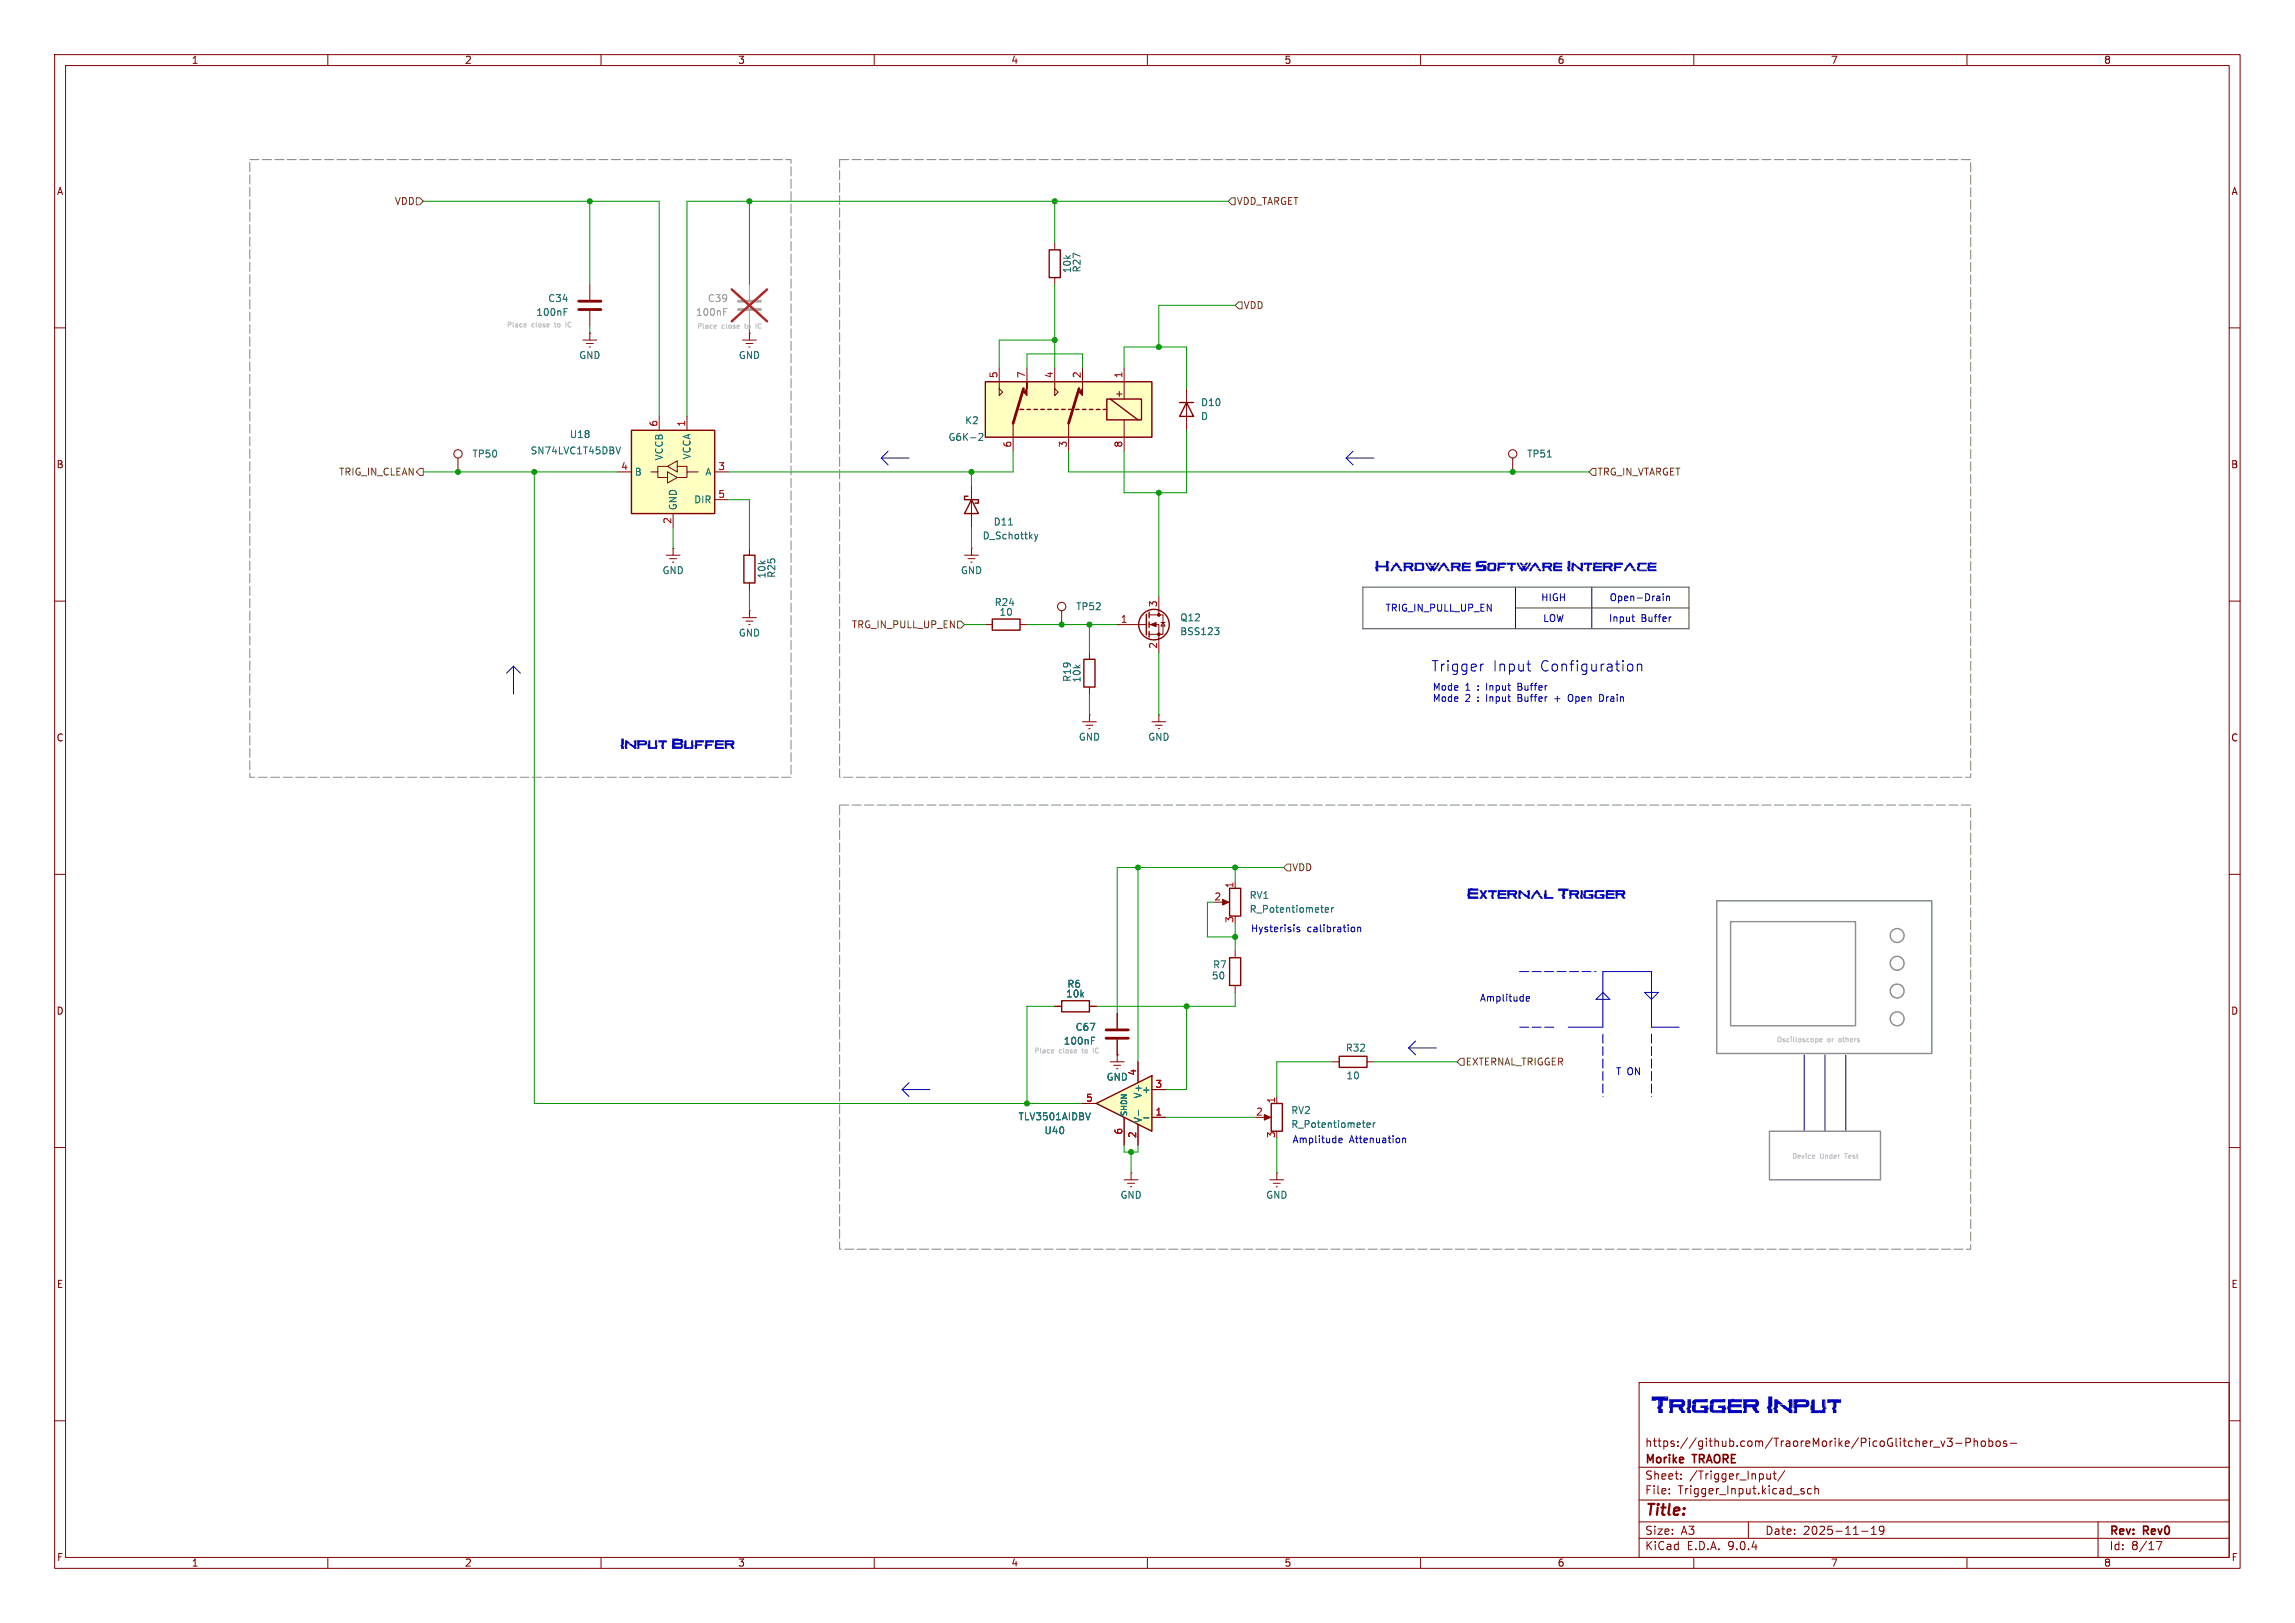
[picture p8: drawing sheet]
<svg xmlns="http://www.w3.org/2000/svg" width="297mm" height="210mm" viewBox="0 0 297 210" stroke-linecap="round" stroke-linejoin="round" font-family="sans-serif">
<defs><g id="words">
<g font-size="3" fill="#0000c2">
<text x="213.6" y="183.2">Trigger</text>
<text x="228.5" y="183.2">Input</text>
</g>
<text font-size="2" fill="#840000" x="212.8" y="196.5">Title:</text>
<g font-size="1.9" fill="#0000c2">
<text x="177.9" y="74.2">Hardware</text>
<text x="190.9" y="74.2">Software</text>
<text x="202.7" y="74.2">Interface</text>
<text x="185.2" y="87">Trigger</text>
<text x="193.2" y="87">Input</text>
<text x="199.3" y="87">Configuration</text>
<text x="80.2" y="97.1">Input</text>
<text x="86.8" y="97.1">Buffer</text>
<text x="189.8" y="116.5">External</text>
<text x="201.6" y="116.5">Trigger</text>
</g>
<g font-size="1.5" fill="#840000">
<text x="212.8" y="191.6">Sheet:</text>
<text x="212.8" y="189.6">Morike</text>
<text x="212.8" y="187.4">https://github.com/TraoreMorike/PicoGlitcher_v3-Phobos-</text>
<text x="218.6" y="191.6">/Trigger_Input/</text>
<text x="219.2" y="189.6">TRAORE</text>
<text x="212.8" y="193.5">File:</text>
<text x="217.1" y="193.5">Trigger_Input.kicad_sch</text>
<text x="212.8" y="200.7">KiCad</text>
<text x="212.8" y="198.7">Size:</text>
<text x="217.5" y="198.7">A3</text>
<text x="218.3" y="200.7">E.D.A.</text>
<text x="223.7" y="200.7">9.0.4</text>
<text x="228.4" y="198.7">Date:</text>
<text x="233.3" y="198.7">2025-11-19</text>
<text x="272.9" y="198.9">Rev:</text>
<text x="272.9" y="200.7">Id:</text>
<text x="275.8" y="200.7">8/17</text>
<text x="277.4" y="198.9">Rev0</text>
</g>
<g font-size="1.3" fill="#840000">
<text x="24.7" y="8.4">1</text>
<text x="60.1" y="8.4">2</text>
<text x="95.5" y="8.4">3</text>
<text x="130.8" y="8.4">4</text>
<text x="166.2" y="8.4">5</text>
<text x="201.5" y="8.4">6</text>
<text x="236.9" y="8.4">7</text>
<text x="272.2" y="8.4">8</text>
<text x="7.3" y="25.4">A</text>
<text x="288.7" y="25.4">A</text>
<text x="144.2" y="51.5">+</text>
<text x="7.2" y="60.7">B</text>
<text x="288.7" y="60.7">B</text>
<text x="7.2" y="96.1">C</text>
<text x="288.7" y="96.1">C</text>
<text x="7.2" y="131.4">D</text>
<text x="288.7" y="131.4">D</text>
<text x="7.3" y="166.8">E</text>
<text x="288.7" y="166.8">E</text>
<text x="7.3" y="202.1">F</text>
<text x="24.7" y="202.9">1</text>
<text x="60.1" y="202.9">2</text>
<text x="95.5" y="202.9">3</text>
<text x="130.8" y="202.9">4</text>
<text x="166.2" y="202.9">5</text>
<text x="201.5" y="202.9">6</text>
<text x="236.9" y="202.9">7</text>
<text x="272.2" y="202.9">8</text>
<text x="288.7" y="202.1">F</text>
</g>
<g font-size="1.3" fill="#725600">
<text x="51" y="26.7">VDD</text>
<text x="160" y="26.7">VDD_TARGET</text>
<text x="160.9" y="40.1">VDD</text>
<text x="43.8" y="61.7">TRIG_IN_CLEAN</text>
<text x="206.7" y="61.7">TRG_IN_VTARGET</text>
<text x="110.2" y="81.4">TRG_IN_PULL_UP_EN</text>
<text x="167.2" y="112.9">VDD</text>
<text x="189.6" y="138">EXTERNAL_TRIGGER</text>
</g>
<g font-size="1.3" fill="#006464">
<text x="138.7" y="35.4" transform="rotate(-90 138.7 35.4)">10k</text>
<text x="140" y="35.3" transform="rotate(-90 140 35.3)">R27</text>
<text x="69.3" y="41">100nF</text>
<text x="70.9" y="39.2">C34</text>
<text x="74.9" y="46.6">GND</text>
<text x="95.5" y="46.6">GND</text>
<text x="155.4" y="52.7">D10</text>
<text x="61.1" y="59.3">TP50</text>
<text x="68.6" y="58.9">SN74LVC1T45DBV</text>
<text x="73.7" y="56.8">U18</text>
<text x="85.9" y="59.6" transform="rotate(-90 85.9 59.6)">VCCB</text>
<text x="89.5" y="59.5" transform="rotate(-90 89.5 59.5)">VCCA</text>
<text x="122.7" y="57.2">G6K-2</text>
<text x="124.8" y="55">K2</text>
<text x="155.4" y="54.5">D</text>
<text x="197.6" y="59.3">TP51</text>
<text x="82.1" y="61.7">B</text>
<text x="89.8" y="65.3">DIR</text>
<text x="91.2" y="61.7">A</text>
<text x="87.7" y="66.1" transform="rotate(-90 87.7 66.1)">GND</text>
<text x="127.1" y="69.9">D_Schottky</text>
<text x="128.5" y="68.1">D11</text>
<text x="85.7" y="74.4">GND</text>
<text x="99.2" y="74.9" transform="rotate(-90 99.2 74.9)">10k</text>
<text x="100.5" y="74.8" transform="rotate(-90 100.5 74.8)">R25</text>
<text x="124.3" y="74.4">GND</text>
<text x="95.5" y="82.5">GND</text>
<text x="128.7" y="78.6">R24</text>
<text x="129.3" y="79.8">10</text>
<text x="139.2" y="79.1">TP52</text>
<text x="152.7" y="80.5">Q12</text>
<text x="152.7" y="82.3">BSS123</text>
<text x="138.7" y="88.3" transform="rotate(-90 138.7 88.3)">R19</text>
<text x="140" y="88.4" transform="rotate(-90 140 88.4)">10k</text>
<text x="139.5" y="96">GND</text>
<text x="148.5" y="96">GND</text>
<text x="161.6" y="116.5">RV1</text>
<text x="161.6" y="118.2">R_Potentiometer</text>
<text x="156.9" y="125.4">R7</text>
<text x="137.9" y="129.2">10k</text>
<text x="138.1" y="127.9">R6</text>
<text x="156.8" y="126.9">50</text>
<text x="137.6" y="135.3">100nF</text>
<text x="139.1" y="133.5">C67</text>
<text x="174.1" y="136.2">R32</text>
<text x="143.1" y="140">GND</text>
<text x="147.7" y="141.6">+</text>
<text x="147.9" y="142.2" transform="rotate(-90 147.9 142.2)">V+</text>
<text x="174.2" y="139.8">10</text>
<text x="131.7" y="145.1">TLV3501AIDBV</text>
<text x="135.1" y="146.9">U40</text>
<text x="147.9" y="145.4" transform="rotate(-90 147.9 145.4)">V-</text>
<text x="167" y="144.3">RV2</text>
<text x="167" y="146.1">R_Potentiometer</text>
<text x="144.9" y="155.2">GND</text>
<text x="163.8" y="155.2">GND</text>
</g>
<g font-size="1.3" fill="#989898">
<text x="90" y="41">100nF</text>
<text x="91.5" y="39.2">C39</text>
</g>
<g font-size="1.3" fill="#a90000">
<text x="129.1" y="49" transform="rotate(-90 129.1 49)">5</text>
<text x="132.7" y="49" transform="rotate(-90 132.7 49)">7</text>
<text x="136.3" y="49" transform="rotate(-90 136.3 49)">4</text>
<text x="139.9" y="49" transform="rotate(-90 139.9 49)">2</text>
<text x="145.3" y="49" transform="rotate(-90 145.3 49)">1</text>
<text x="85.1" y="55.3" transform="rotate(-90 85.1 55.3)">6</text>
<text x="88.7" y="55.3" transform="rotate(-90 88.7 55.3)">1</text>
<text x="130.9" y="58" transform="rotate(-90 130.9 58)">6</text>
<text x="138.1" y="58" transform="rotate(-90 138.1 58)">3</text>
<text x="145.3" y="58" transform="rotate(-90 145.3 58)">8</text>
<text x="80.3" y="60.9">4</text>
<text x="92.9" y="60.9">3</text>
<text x="92.9" y="64.5">5</text>
<text x="86.9" y="67.8" transform="rotate(-90 86.9 67.8)">2</text>
<text x="145" y="80.6">1</text>
<text x="149.8" y="78.6" transform="rotate(-90 149.8 78.6)">3</text>
<text x="149.8" y="84" transform="rotate(-90 149.8 84)">2</text>
<text x="157.1" y="116.6">2</text>
<text x="159.7" y="119.5" transform="rotate(-90 159.7 119.5)">3</text>
<text x="159.7" y="115" transform="rotate(-90 159.7 115)">1</text>
<text x="140.5" y="142.6">5</text>
<text x="147.1" y="139.2" transform="rotate(-90 147.1 139.2)">4</text>
<text x="149.5" y="140.8">3</text>
<text x="165.1" y="142.8" transform="rotate(-90 165.1 142.8)">1</text>
<text x="145.3" y="146.9" transform="rotate(-90 145.3 146.9)">6</text>
<text x="147.1" y="147.3" transform="rotate(-90 147.1 147.3)">2</text>
<text x="149.5" y="144.4">1</text>
<text x="162.5" y="144.4">2</text>
<text x="165.1" y="147.3" transform="rotate(-90 165.1 147.3)">3</text>
</g>
<g font-size="1.3" fill="#0000c2">
<text x="199.4" y="77.9">HIGH</text>
<text x="208.2" y="77.9">Open-Drain</text>
<text x="179.2" y="79.3">TRIG_IN_PULL_UP_EN</text>
<text x="199.6" y="80.6">LOW</text>
<text x="208.2" y="80.6">Input</text>
<text x="212.4" y="80.6">Buffer</text>
<text x="185.3" y="89.5">Mode</text>
<text x="189.6" y="89.5">1</text>
<text x="191.3" y="89.5">:</text>
<text x="192.5" y="89.5">Input</text>
<text x="196.7" y="89.5">Buffer</text>
<text x="185.3" y="91">Mode</text>
<text x="189.6" y="91">2</text>
<text x="191.3" y="91">:</text>
<text x="192.5" y="91">Input</text>
<text x="196.7" y="91">Buffer</text>
<text x="201.6" y="91">+</text>
<text x="203.6" y="91">Open</text>
<text x="207.7" y="91">Drain</text>
<text x="161.8" y="120.8">Hysterisis</text>
<text x="169.1" y="120.8">calibration</text>
<text x="191.5" y="129.7">Amplitude</text>
<text x="209.1" y="139.3">T ON</text>
<text x="167.2" y="148.1">Amplitude</text>
<text x="174.6" y="148.1">Attenuation</text>
</g>
<text font-size="1" fill="#006464" x="146" y="144.5" transform="rotate(-90 146 144.5)">SHDN</text>
<g font-size=".9" fill="#c2c2c2">
<text x="65.6" y="42.5">Place</text>
<text x="68.8" y="42.5">close</text>
<text x="72" y="42.5">to</text>
<text x="73.6" y="42.5">IC</text>
<text x="90.2" y="42.7">Place</text>
<text x="93.4" y="42.7">close</text>
<text x="96.6" y="42.7">to</text>
<text x="98.2" y="42.7">IC</text>
<text x="133.8" y="136.4">Place</text>
<text x="137.1" y="136.4">close</text>
<text x="140.2" y="136.4">to</text>
<text x="141.8" y="136.4">IC</text>
<text x="229.9" y="135">Oscilloscope</text>
<text x="236.5" y="135">or</text>
<text x="238.2" y="135">others</text>
<text x="231.9" y="150.1">Device</text>
<text x="235.6" y="150.1">Under</text>
<text x="239" y="150.1">Test</text>
</g>
</g></defs>
<g fill="none" stroke="#840000" stroke-width=".13">
<path d="M7.1 7.1h282.8v195.8h-282.8zM8.5 8.5h280v193h-280zM42.4 7.1v1.4M77.8 7.1v1.4M113.1 7.1v1.4M148.5 7.1v1.4M183.8 7.1v1.4M219.2 7.1v1.4M254.6 7.1v1.4M7.1 42.4h1.4M195.8 59.3v1.8M288.5 42.4h1.4"/>
<path d="M7.1 77.8h1.4M137.4 79v1.8M288.5 77.8h1.4M127.5 80.8h.9M132 80.8h.9M140.1 93.4h1.8M140.5 93.8h.9M140.9 94.3h.2M141 92.5h.1M141 92.5v.9M149.1 93.4h1.8M149.5 93.8h.9"/>
<path d="M149.9 94.3h.2M150 92.5h.1M150 92.5v.9M7.1 113.1h1.4M288.5 113.1h1.4M143.7 137.4h1.8M144.1 137.8h.9M144.5 138.3h.2M144.6 136.5h.1M144.6 136.5v.9M7.1 148.5h1.4M288.5 148.5h1.4"/>
<path d="M212.1 178.9h76.4v22.6h-76.4zM7.1 183.8h1.4M212.1 199h76.4M212.1 196.9h76.4M212.1 194.1h76.4M212.1 189.9h76.4M216 193.2v.1M216 192.7v.1M217.5 191.3v.1M217.5 190.7v.1M226.3 196.9v2.1M229.1 190.7v.7"/>
<path d="M229.1 191.3l-.1 .1h-.3M229.5 190.7h.4M229.6 190.3v.9l.3 .2M231 190.3l-.9 1.4M233.2 193h.3v.2l-.1 .1h-.2M233.2 192.6l.3 .1M234.4 192.7l-.3-.1-.2 .2v.3l.1 .2h.4M234.9 192.7l.1-.1 .3 .1v.6M234.9 192.2v1.1M240.9 198.1h.8M242.2 198.5h.6M242.2 197.8l.3-.3v1"/>
<path d="M243.8 197.9l-.2 .2h-.2l-.2-.2 .1-.4h.3l.2 .1a.7 .7 0 0 1-.3 .9h-.2M250.2 187.3h.8M251.2 186.5l.2 .7 .3-.7M252 186.1h.6l-.3 .4 .3 .1v.5l-.2 .1h-.3l-.1-.1M253.1 186.8h.8M254.4 186.7l.5-.1 .1-.1v-.3l-.2-.1h-.4v1.1M255.5 186.1v1.1M255.5 186.6l.1-.1h.3v.7M256.5 186.5h.2l.2 .2v.3l-.2 .2-.2-.1-.1-.1v-.3zM257.4 186.5h.3l.2 .2v.3l-.1 .1h-.4M257.4 186.1v1.1M258.4 186.6l.1-.1 .3 .1 .1 .4-.1 .1-.3 .1-.1-.1z"/>
<path d="M259.7 186.5h-.3l-.1 .1v.2l.4 .1v.2h-.4M260.2 186.8h.8M271.5 196.9v4.6M279.1 199.5h.7l-.5 1M288.5 183.8h1.4M42.4 201.5v1.4M77.8 201.5v1.4M113.1 201.5v1.4M148.5 201.5v1.4M183.8 201.5v1.4M219.2 201.5v1.4M254.6 201.5v1.4"/>
<circle cx="195.8" cy="58.7" r=".54"/>
<circle cx="137.4" cy="78.5" r=".54"/>
</g>
<path d="M95.5 39h2.9M95.5 40.1h2.9" fill="none" stroke="#a1a1a1" stroke-width=".36"/>
<path d="M97 36.8v2M97 40.2v2" fill="none" stroke="#a1a1a1" stroke-width=".13"/>
<path d="M93.7 39.9h.4M93.7 40.3h.3" fill="none" stroke="#989898" stroke-width=".13"/>
<path d="M94.7 37.4l4.6 4.2M99.3 37.4l-4.6 4.2" fill="none" stroke="#e12e31" stroke-width=".32"/>
<path d="M200.2 59.1h.6" fill="none" stroke="#006464" stroke-width=".13"/>
<path d="M128.4 80.1h3.6v1.4h-3.6z" fill="none" stroke="#840000" stroke-width=".18"/>
<path d="M141.9 142.8l7.2-3.6v7.2z" fill="#ffffc2"/>
<path d="M141.9 142.8l7.2-3.6v7.2z" fill="none" stroke="#840000" stroke-width=".18"/>
<path d="M147.3 137.4v2.7M140.1 142.8h1.8M145.5 144.6v3.6M147.3 145.5v2.7M149.1 141h1.8M149.1 144.6h1.8" fill="none" stroke="#840000" stroke-width=".13"/>
<path d="M141.1 144l-.3 .9M147.3 143.6v.7M148 144.6h.7" fill="none" stroke="#006464" stroke-width=".13"/>
<path d="M81.7 55.7h10.8v10.8h-10.8z" fill="#ffffc2"/>
<path d="M81.7 55.7h10.8v10.8h-10.8zM152.7 52.1h1.8M153.6 52.1l.9 1.8h-1.8zM125.3 64.2h-.5v.5h1.8v.4h-.4M125.7 64.7l.9 1.8h-1.8zM140.3 85.3h1.4v3.6h-1.4zM159.1 114.9h1.5v3.6h-1.5zM159.1 123.9h1.5v3.6h-1.5z" fill="none" stroke="#840000" stroke-width=".18"/>
<g fill="none" stroke="#840000" stroke-width=".13">
<path d="M76.3 36.8v2M75.4 44h1.8M75.9 44.5h.9M76.2 44.9h.2M76.3 43.1h.1M76.3 40.2v2M76.3 43.1v.9M85.3 53.9v1.8M88.9 53.9v1.8M96.1 44h1.8M96.5 44.5h.9M96.9 44.9h.2"/>
<path d="M97 43.1h.1M97 43.1v.9M153.6 50.3v5.4M79.9 61.1h1.8M85.1 61.1v.7h1.3M86.4 60.3l1.2-.7v1.5zM86.4 60.3h-1.3v.8h-.9M86.4 61.1l1.2 .7-1.2 .7zM87.1 66.5v1.7M87.6 60.3h1.3v.8M90.3 61.1h-1.4v.7h-1.3M92.5 61.1h1.8"/>
<path d="M92.5 64.7h1.8M125.7 62.9v5.3M141 84.4v.9M141 88.9v.9M158 116.7h.8M159.8 114v.9M144.6 131.1v2M144.6 134.5v2M159.8 123v.9M159.8 127.5v.9M164.3 152.7h1.8M164.8 153.1h.9"/>
<path d="M165.1 153.6h.2M165.2 151.8h.1M165.2 151.8v.9"/>
</g>
<path d="M73 39.9h.4M73 40.3h.3M79.7 57.8l.3 .9 .3-.9M130.5 67.9h.5M133.9 69.1l.2 .6M134.1 69.7l-.2 .3M134.3 69.1l-.2 .6M171.5 117.7h.4v-.2l-.3-.1-.1 .2 .1 .4h.3M172.3 117.4v.6M172.6 117.4l-.3 .2M141.3 134.6h.2M141.3 134.2h.4" fill="none" stroke="#006464" stroke-width=".13"/>
<path d="M74.9 39h2.9M74.9 40.1h2.9M143.1 133.3h2.9M143.1 134.3h2.9" fill="none" stroke="#840000" stroke-width=".36"/>
<path d="M158.2 116.4l.8 .3-.8 .4z" fill="#840000" stroke="#840000" stroke-width=".13"/>
<path d="M127.5 49.4h21.6v7.2h-21.6z" fill="#ffffc2"/>
<g fill="none" stroke="#840000" stroke-width=".18">
<path d="M135.8 32.3h1.4v3.6h-1.4zM127.5 49.4h21.6v7.2h-21.6zM132 53h.5M132.9 53h.5M133.8 53h.5M134.7 53h.4M135.6 53h.4M136.5 53h.4M137.4 53h.4M138.3 53h.4M139.2 53h.4M140.1 53h.4"/>
<path d="M141 53h.4M141.9 53h.4M142.8 53h.4M143.2 51.6h4.5v2.7h-4.5zM143.7 51.6l3.6 2.7M96.3 71.8h1.4v3.6h-1.4zM148.4 79.5v2.7M148.7 79.2v.7M148.7 80.5v.7M148.7 81.7v.7M137.4 129.5h3.6v1.4h-3.6zM173.3 136.7h3.6v1.4h-3.6z"/>
<path d="M164.5 142.8h1.5v3.6h-1.5z"/>
<circle cx="149.3" cy="80.8" r="1.98"/>
</g>
<g fill="none" stroke="#840000" stroke-width=".13">
<path d="M136.5 31.4v.9M136.5 35.9v.9M59.3 59.3v1.8M129.3 47.6v3.6l.5-.5-.5-.4M131.1 54.8v3.6M132.9 47.6v1.8M136.5 47.6v3.6l.4-.5-.4-.4M138.3 54.8v3.6M140.1 47.6v1.8M145.5 47.6v4M145.5 54.3v4.1M86.2 71.8h1.8"/>
<path d="M86.7 72.3h.9M87 72.7h.2M87.1 70.9h.1M87.1 70.9v.9M96.1 79.9h1.8M97 79h.1M97 70.9v.9M97 75.4v.9M97 79v.9M124.8 71.8h1.8M125.3 72.3h.9M125.6 72.7h.2"/>
<path d="M125.7 70.9h.1M125.7 70.9v.9M148.7 79.6h1.8v2.5h-1.8M150 77.2v2.4M96.5 80.4h.9M96.9 80.8h.2M144.6 80.8h3.8M148.7 80.8h1.3v3.6M150.2 80.6h.6M150.5 80.6l.3 .4h-.6zM136.5 130.2h.9M141 130.2h.9"/>
<path d="M172.4 137.4h.9M176.9 137.4h.9M145.5 152.7h1.8M145.9 153.1h.9M146.3 153.6h.2M146.4 151.8h.1M146.4 151.8v.9M163.4 144.6h.8M165.2 141.9v.9"/>
<circle cx="59.3" cy="58.7" r=".54"/>
</g>
<g fill="#840000" stroke="#840000" stroke-width=".13">
<path d="M140.1 49.4v1.8l-.5-.5 .5-.4z"/>
<path d="M132.9 49.4v1.8l-.4-.5 .4-.4z"/>
<path d="M148.9 80.8l.7-.2v.5z"/>
<path d="M163.6 144.2l.8 .4-.8 .3z"/>
<circle cx="150" cy="79.6" r=".18"/>
<circle cx="150" cy="82.1" r=".18"/>
</g>
<path d="M132.5 50.3l-1.4 4.5M139.6 50.3l-1.3 4.5" fill="none" stroke="#840000" stroke-width=".36"/>
<path d="M126.7 56.2l.3-.1 .2 .2-.6 .7h.6M157.2 81.2h.5l-.3 .4M157.6 81.6l.1 .1v.3l-.1 .1M176.9 145.6l.4-.1v-.2h-.3l-.1 .1v.4h.4M177.7 145.3v.6M178 145.3l-.3 .2" fill="none" stroke="#006464" stroke-width=".13"/>
<path d="M53.9 25.6h.4l.5 .4-.5 .5h-.4zM159.4 25.6h.4v.9h-.4l-.5-.5zM160.3 39.1h.4v.9h-.4l-.5-.5zM54.3 60.6h.5v.9h-.5l-.4-.4zM205.6 61.1l.5-.5h.4v.9h-.4zM123.9 80.4h.5l.4 .4-.4 .5h-.5zM166.1 112.3l.5-.5h.4v.9h-.4zM189 136.9h.5v.9h-.5l-.4-.4z" fill="none" stroke="#725600" stroke-width=".13"/>
<g fill="none" stroke="#0000c2" stroke-width=".13">
<path d="M114 59.3l.9 .9M114 59.3h3.6M114.9 58.4l-.9 .9M174.2 59.3l.9 .9M174.2 59.3h3.6M175.1 58.4l-.9 .9M196.1 76v5.4M206 76v5.4M211.2 79.8h.3M215.2 76.8v.1M215.2 77.1v.6M215.7 77.1v.6"/>
<path d="M215.7 77.2l.1-.1 .2 .1 .1 .5M216.3 79.8l-.2 .1M66.5 86.2l-.9 .9M66.5 86.2l.9 .9M66.5 86.2v3.6M192 85.9l-.3 .1M197.6 85.9h.5M198 86.8h.1M210.9 85.9a.37 .37 0 0 1 .4 .3v.4a.37 .37 0 0 1-.4 .2M211.3 80.3l.2 .1M211.9 86.1a.33 .33 0 0 1 .6 0v.7M211.9 85.9v.9"/>
<path d="M175.1 120l.2 .1v.3l-.2 .2M175.7 120v.6M168.2 120h-.2l-.2 .1 .1 .1 .3 .1v.2h-.4M175.7 120.1l.1-.1h.2l.1 .6M182.3 135.6l.9 .9M182.3 135.6h3.6M183.2 134.7l-.9 .9M202.9 132.9h4.5v-7.2h6.3v7.2h3.6M207.4 128.4l.9 .9h-1.8zM212.8 128.4h1.8l-.9 .9zM233.5 136.5v9.9M236.2 136.5v9.9"/>
<path d="M238.9 136.5v9.9M116.7 141h3.6M116.7 141l.9 .9M117.6 140.1l-.9 .9"/>
</g>
<path d="M176.4 76h42.2v5.4h-42.2zM196.1 78.7h22.5" fill="none" stroke="#484848" stroke-width=".13"/>
<path d="M196.7 125.7h9.8M196.7 132.9h4.5M207.4 133.8v8.1M213.7 133.8v8.1" fill="none" stroke="#0000c2" stroke-width=".13" stroke-dasharray="1.2 .4"/>
<g fill="none" stroke="#009600" stroke-width=".13">
<path d="M54.8 26h30.5v27.9M76.3 26v10.8M97 26v10.8M136.5 26v5.4M136.5 36.8v10.8M158.9 26h-70v27.9M159.8 39.5h-9.8v5.4M76.3 42.2v.9M97 42.2v.9M131.1 58.4v2.7h-36.8M132.9 47.6v-1.8h7.2v1.8M136.5 44h-7.2v3.6"/>
<path d="M138.3 58.4v2.7h67.3M145.5 47.6v-2.7h8.1v5.4M153.6 55.7v8.1h-8.1v-5.4M54.8 61.1h25.1M69.1 61.1v81.7h71M87.1 68.2v2.7M94.3 64.7h2.7v6.2M97 76.3v2.7M125.7 61.1v1.8M125.7 68.2v2.7M150 63.8v13.4M124.8 80.8h2.7"/>
<path d="M132.9 80.8h11.7M141 80.8v3.6M141 89.8v2.7M150 84.4v8.1M147.3 112.3v25.1M157.2 116.7h-.9v4.5h3.5M159.8 112.3v1.7M159.8 119.4v3.6M166.1 112.3h-21.5v18.8M136.5 130.2h-3.6v12.6M153.6 130.2v10.8h-2.7M159.8 128.4v1.8h-17.9"/>
<path d="M172.4 137.4h-7.2v4.5M177.8 137.4h10.8M145.5 148.2v.9h1.8v-.9M146.4 149.1v2.7M150.9 144.6h11.6M165.2 147.3v4.5"/>
</g>
<path d="M67.9 41.9h.2v.1l-.3 .1M68.1 42.3h-.2M73.2 41.7v.6" fill="none" stroke="#c2c2c2" stroke-width=".13"/>
<g fill="#0000c2">
<path d="M83.9 95.8h.3v.9h.6v-.1v-.2h.2v-.5v.5h-.2v-.6h.2l.1 .8h-.1v.3h-.4v-.1l-.1 .1h-.7v-.6h.1z"/>
<path d="M85.2 95.8h1.1v.3h-.4v.4h-.1l.1 .4h-.3v-.4l.1-.1v-.3l-.1 .3v-.4l-.4 .1v-.3h1z"/>
<path d="M92.5 95.8h1.2v.2h-.9v.2h.8v.2h-.8v.3h.9v.2h-1.2z"/>
<path d="M93.8 95.8h1a.33 .33 0 0 1 .3 .3 .33 .33 0 0 1-.3 .3l.2 .3h.1l-.1 .1 .1 .1h-.3l-.3-.5h-.4v.5h-.3v-.8h.3v.1l.7-.1-.1-.1-.9 .1v-.1v.4z"/>
<path d="M186.3 73.1h.2l.3-.3h.1l.5 .7h-.3l-.3-.4-.5 .8h-.3l.5-.7z"/>
<path d="M187.1 73.6h.3l.3 .3h-.4z"/>
<path d="M187.8 72.8h1a.33 .33 0 0 1 .2 .3 .33 .33 0 0 1-.2 .3l.1 .3h.2l-.1 .1 .1 .1h-.3l-.3-.5h-.5v.5h-.2v-.8h.2v.1l.8-.1-.1-.1-.9 .1v-.1v.4z"/>
<path d="M189.2 72.8h1.1v.2h-.8v.2h.8v.3h-.9l.1 .2h.8v.2h-1.1z"/>
<path d="M198.1 73.1h.3l.2-.3h.2l.4 .7h-.3l-.2-.4-.6 .8h-.2l.4-.7z"/>
<path d="M198.9 73.6h.4l.2 .3h-.3z"/>
<path d="M199.6 72.8h1a.33 .33 0 0 1 .3 .3 .33 .33 0 0 1-.3 .3l.2 .3h.1l-.1 .1 .1 .1h-.3l-.3-.5h-.4v.5h-.3l.1-.8h.2v.1l.7-.1-.1-.1-.8 .1-.1-.1v.4z"/>
<path d="M201 72.8h1.2v.2h-.9v.2h.8v.3h-.8v.2h.9v.2h-1.2z"/>
<path d="M210.4 73.1h.2l.2-.3h.2l.5 .7h-.3l-.3-.4-.5 .8h-.3l.5-.7z"/>
<path d="M211.2 73.6h.3l.3 .3h-.4z"/>
<path d="M211.9 72.9l1.2-.1v.2h-.9v.3h-.1l.1 .4h.9v.2h-1.1l-.2-.3v-.3h.2v-.2h-.2z"/>
<path d="M213.2 72.8h1.2v.2h-.9v.2h.8v.3h-.8v.2h.9v.2h-1.2z"/>
</g>
<path d="M197.5 129.2h.4v-.2l-.3-.1-.1 .2 .1 .4h.3" fill="none" stroke="#0000c2" stroke-width=".13"/>
<path d="M92.5 42.1h.2v.1l-.3 .1M92.7 42.5h-.2M97.8 41.9v.6M136.1 135.8l.2 .1 .1 .1h-.3M136.3 136.2h-.2M141.5 135.6v.6" fill="none" stroke="#c2c2c2" stroke-width=".13"/>
<g fill="#0000c2">
<path d="M223.6 181.1h1.8v.3h-1.3v.3h1.3v.4h-1.4l.1 .4h1.3v.3h-1.8v-.4h-.1z"/>
<path d="M225.6 181.1h1.6a.53 .53 0 0 1 .4 .5 .53 .53 0 0 1-.4 .5l.3 .4h.2v.2h-.1l.1 .1h-.5l-.4-.6v-.1h-.8v.7h-.4v-.2h.1v-.4h-.1v-.1h.1v-.6h.3v.2h1.1l.1-.1-.1-.2h-.9v.1h-.5v-.2v.8h-.1z"/>
<path d="M234.5 181.1h.4v1.4h.9v-.1h.1v-.3h-.1v-.1h.4v-.8l-.1 .8h-.3v-.9h.4v1h.1v.2h-.1v.6h-.7v-.2l-.1 .2h-1.1l.1-.4h-.1v-.6h.1v-.7h.1z"/>
<path d="M236.5 181.1h1.8v.4h-.6v.6h-.2v.3h.2v.4h-.5v-.4h-.1v-.3h.2v-.6v.6h-.1v-.6h-.7v-.3l1.7-.1-1.7 .1z"/>
</g>
<path d="M235 134.4l.3 .1-.1 .2-.2 .1M235.5 134.6l.3-.1v-.1h-.2l-.1 .1v.3h.3M234.8 149.5v.1l-.3 .1" fill="none" stroke="#c2c2c2" stroke-width=".13"/>
<path d="M201.2 90.4h.7M203.3 89.9a.3 .3 0 0 0-.3 .3v.3a.3 .3 0 0 0 .3 .3M207.4 90l-.4-.1v.9l.4-.2" fill="none" stroke="#0000c2" stroke-width=".13"/>
<g fill="#0000c2">
<path d="M196.5 115.2h.3l.5 .4-.5-.1v.4h-.1l.1 .4h-.3v-.3h-.1z"/>
<path d="M196.9 115.6h.4l.4 .3v-.5h-.1v-.1h.1v-.1h.3v.7h-.1l.1 .4h-.3z"/>
<path d="M198.4 115.5h.2l.2-.3h.2l.4 .7h-.3l-.2-.4-.5 .8h-.3l.4-.7z"/>
<path d="M199.1 116h.4l.2 .3h-.3z"/>
<path d="M199.9 115.2h.3v.9h.8v.2h-.4v-.1l-.1 .1h-.7l.1-.2h-.1v-.4h.3v-.5v.5h-.3h.1z"/>
<path d="M207.8 115.2h1.2v.2h-.9v.2h.8v.2h-.9l.1 .3h.9v.2h-1.2z"/>
<path d="M209 115.2h1.1a.33 .33 0 0 1 .2 .3 .33 .33 0 0 1-.2 .3l.1 .3h.2l-.1 .1v.1h-.3l-.2-.5h-.5v.5h-.3l.1-.8h.2v.1l.7-.1v-.1l-.9 .1v-.1l-.1 .4z"/>
</g>
<path d="M173.3 147.6l.4-.1v-.2h-.3l-.1 .1v.4h.4M181.5 147.4l.1-.1h.3v.6M181.5 147.3v.6" fill="none" stroke="#0000c2" stroke-width=".13"/>
<g fill="none" stroke="#848484" stroke-width=".18">
<path d="M222.2 116.6h27.8v19.7h-27.8zM224 119.3h16.1v13.4h-16.1zM229 146.4h14.4v6.3h-14.4z"/>
<circle cx="245.5" cy="121.1" r=".9"/>
<circle cx="245.5" cy="128.2" r=".9"/>
<circle cx="245.5" cy="124.6" r=".9"/>
<circle cx="245.5" cy="131.8" r=".9"/>
</g>
<path d="M32.3 20.7h70.1v79.9h-70.1zM108.7 20.7h146.3v79.9h-146.3zM108.7 104.2h146.3v57.4h-146.3z" fill="none" stroke="#848484" stroke-width=".13" stroke-dasharray="1.2 .4"/>
<path d="M136.5 130.2h.9M141 130.2h.9M144.6 136.5h.1M144.6 131.1v2M144.6 134.5v2M147.3 137.4v2.7M140.1 142.8h1.8M145.5 144.6v3.6M147.3 145.5v2.7M149.1 141h1.8M149.1 144.6h1.8" fill="none" stroke="#840000" stroke-width=".13"/>
<path d="M141.3 134.6h.2M141.3 134.2h.4M141.1 144l-.3 .9M147.3 143.6v.7M148 144.6h.7" fill="none" stroke="#006464" stroke-width=".13"/>
<g fill="#009600" stroke="#009600" stroke-width=".13">
<circle cx="76.3" cy="26" r=".32"/>
<circle cx="97" cy="26" r=".32"/>
<circle cx="69.1" cy="61.1" r=".32"/>
<circle cx="59.3" cy="61.1" r=".32"/>
<circle cx="136.5" cy="26" r=".32"/>
<circle cx="159.8" cy="112.3" r=".32"/>
<circle cx="159.8" cy="121.2" r=".32"/>
<circle cx="195.8" cy="61.1" r=".32"/>
<circle cx="150" cy="63.8" r=".32"/>
<circle cx="150" cy="44.9" r=".32"/>
<circle cx="136.5" cy="44" r=".32"/>
<circle cx="137.4" cy="80.8" r=".32"/>
<circle cx="125.7" cy="61.1" r=".32"/>
<circle cx="141" cy="80.8" r=".32"/>
<circle cx="147.3" cy="112.3" r=".32"/>
<circle cx="146.4" cy="149.1" r=".32"/>
<circle cx="153.6" cy="130.2" r=".32"/>
<circle cx="132.9" cy="142.8" r=".32"/>
</g>
<use href="#words"/>
</svg>
